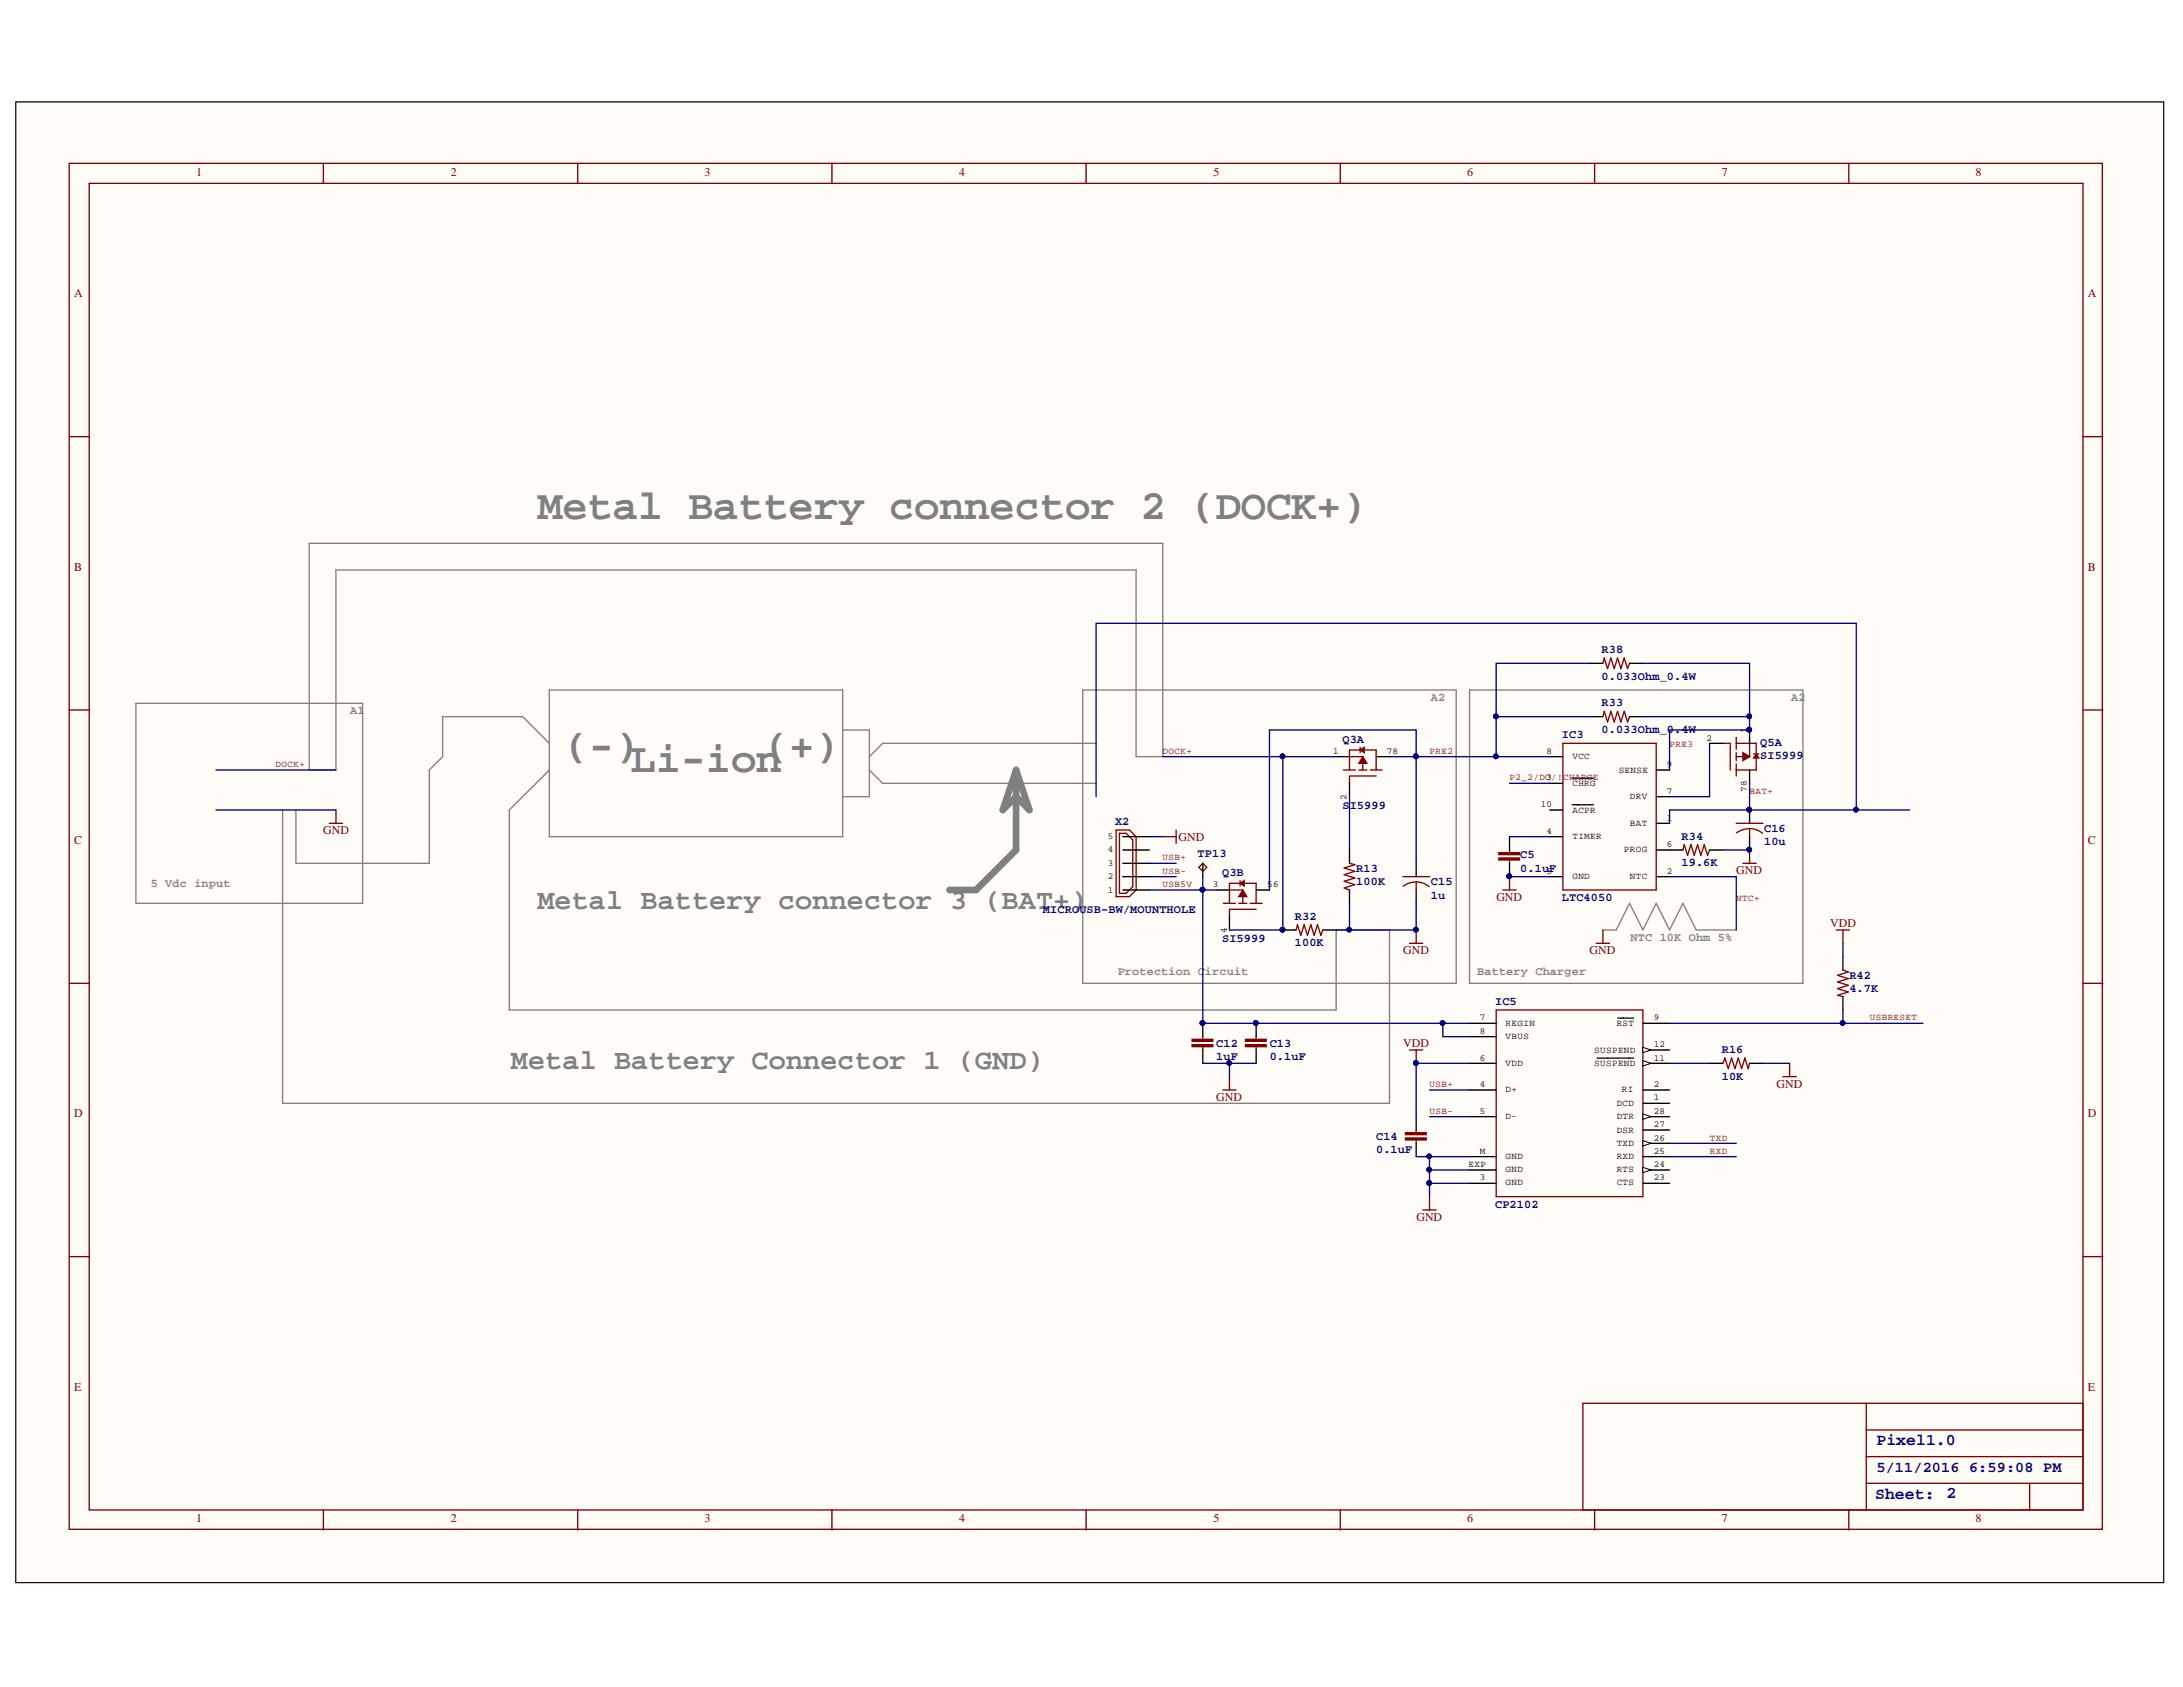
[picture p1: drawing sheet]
<svg xmlns="http://www.w3.org/2000/svg" width="279mm" height="216mm" viewBox="0 0 279 216" stroke-linecap="round" stroke-linejoin="round" font-family="sans-serif">
<defs><g id="words">
<g font-size="5.4" fill="#808080">
<text x="68.8" y="66.4">Metal Battery connector 2 (DOCK+)</text>
<text x="72.2" y="97.1">(-)</text>
<text x="80.7" y="98.8">Li-ion</text>
<text x="97.8" y="97.1">(+)</text>
</g>
<g font-size="3.6" fill="#808080">
<text x="68.8" y="116.4">Metal Battery connector 3 (BAT+)</text>
<text x="65.4" y="136.8">Metal Battery Connector 1 (GND)</text>
</g>
<g font-size="2.1" fill="#000080">
<text x="240.2" y="185">Pixel1.0</text>
<text x="240" y="191.8">Sheet:</text>
<text x="249.1" y="191.7">2</text>
</g>
<text font-size="1.9" fill="#000080" x="240.2" y="188.4">5/11/2016 6:59:08 PM</text>
<g font-size="1.5" fill="#800000">
<text x="25.1" y="22.5">1</text>
<text x="57.7" y="22.5">2</text>
<text x="90.2" y="22.5">3</text>
<text x="122.7" y="22.5">4</text>
<text x="155.3" y="22.5">5</text>
<text x="187.8" y="22.5">6</text>
<text x="220.4" y="22.5">7</text>
<text x="252.9" y="22.5">8</text>
<text x="9.5" y="38.1">A</text>
<text x="267.2" y="38.1">A</text>
<text x="9.5" y="73.1">B</text>
<text x="267.2" y="73.1">B</text>
<text x="9.5" y="108">C</text>
<text x="41.4" y="106.7">GND</text>
<text x="150.8" y="107.6">GND</text>
<text x="267.2" y="108">C</text>
<text x="222.2" y="111.9">GND</text>
<text x="191.5" y="115.3">GND</text>
<text x="234.2" y="118.7">VDD</text>
<text x="179.6" y="122.1">GND</text>
<text x="203.5" y="122.1">GND</text>
<text x="179.6" y="134">VDD</text>
<text x="9.5" y="143">D</text>
<text x="155.7" y="140.9">GND</text>
<text x="227.4" y="139.2">GND</text>
<text x="267.2" y="143">D</text>
<text x="181.3" y="156.2">GND</text>
<text x="9.5" y="178">E</text>
<text x="267.2" y="178">E</text>
<text x="25.1" y="194.8">1</text>
<text x="57.7" y="194.8">2</text>
<text x="90.2" y="194.8">3</text>
<text x="122.7" y="194.8">4</text>
<text x="155.3" y="194.8">5</text>
<text x="187.8" y="194.8">6</text>
<text x="220.4" y="194.8">7</text>
<text x="252.9" y="194.8">8</text>
</g>
<g font-size="1.5" fill="#000080">
<text x="205" y="83.6">R38</text>
<text x="205" y="87">0.033Ohm_0.4W</text>
<text x="171.8" y="95.1">Q3A</text>
<text x="199.9" y="94.5">IC3</text>
<text x="205" y="90.4">R33</text>
<text x="205" y="93.8">0.033Ohm_0.4W</text>
<text x="225.3" y="95.5">Q5A</text>
<text x="225.3" y="97.2">SI5999</text>
<text x="142.7" y="105.6">X2</text>
<text x="171.8" y="103.5">S</text>
<text x="172.7" y="103.5">I5999</text>
<text x="215.2" y="107.5">R34</text>
<text x="225.8" y="106.5">C16</text>
<text x="153.3" y="109.7">TP13</text>
<text x="156.4" y="112.1">Q3B</text>
<text x="173.6" y="111.5">R13</text>
<text x="173.6" y="113.2">100K</text>
<text x="183.1" y="113.2">C15</text>
<text x="194.6" y="109.9">C5</text>
<text x="194.6" y="111.5">0.1uF</text>
<text x="215.2" y="110.9">19.6K</text>
<text x="225.8" y="108.2">10u</text>
<text x="133.5" y="116.9">MICROUSB-BW/MOUNTHOLE</text>
<text x="165.7" y="117.7">R32</text>
<text x="183.1" y="115">1u</text>
<text x="199.9" y="115.4">LTC4050</text>
<text x="156.4" y="120.6">SI5999</text>
<text x="165.7" y="121.1">100K</text>
<text x="236.7" y="125.2">R42</text>
<text x="191.4" y="128.6">IC5</text>
<text x="236.7" y="126.9">4.7K</text>
<text x="155.7" y="134">C12</text>
<text x="155.7" y="135.7">1uF</text>
<text x="162.5" y="134">C13</text>
<text x="162.5" y="135.7">0.1uF</text>
<text x="220.4" y="134.8">R16</text>
<text x="220.4" y="138.2">10K</text>
<text x="176.1" y="145.9">C14</text>
<text x="176.1" y="147.6">0.1uF</text>
<text x="191.4" y="154.6">CP2102</text>
</g>
<g font-size="1.5" fill="#808080">
<text x="183.1" y="89.7">A2</text>
<text x="229.3" y="89.7">A2</text>
<text x="44.8" y="91.4">A1</text>
<text x="19.3" y="113.6">5 Vdc input</text>
<text x="143" y="124.7">Protection C</text>
<text x="154.2" y="124.7">ircuit</text>
<text x="189.1" y="124.7">Battery Charger</text>
<text x="208.7" y="120.4">NTC 10K Ohm 5%</text>
</g>
<g font-size="1.2" fill="#800000">
<text x="213.7" y="95.7">PRE3</text>
<text x="35.3" y="98.2">DOCK+</text>
<text x="148.8" y="96.5">DOCK+</text>
<text x="183" y="96.5">PRE2</text>
<text x="193.2" y="99.9">P2_2/DC/!</text>
<text x="200.1" y="99.9">CHARGE</text>
<text x="223.9" y="101.6">BAT+</text>
<text x="148.8" y="113.6">USB5V</text>
<text x="148.8" y="111.8">USB-</text>
<text x="148.8" y="110.1">USB+</text>
<text x="222.2" y="115.3">NTC+</text>
<text x="239.3" y="130.6">USBRESET</text>
<text x="183" y="142.6">USB-</text>
<text x="183" y="139.1">USB+</text>
<text x="218.8" y="147.7">RXD</text>
<text x="218.8" y="146">TXD</text>
</g>
<g font-size="1.2">
<text x="218.4" y="94.8">2</text>
<text x="223.6" y="93.8" transform="rotate(-90 223.6 93.8)">1</text>
<text x="170.6" y="96.5">1</text>
<text x="177.5" y="96.5">78</text>
<text x="198" y="99.9">3</text>
<text x="198" y="96.5">8</text>
<text x="201.3" y="100.6">CHRG</text>
<text x="201.3" y="97.2">VCC</text>
<text x="207.2" y="98.9">SENSE</text>
<text x="213.3" y="98.2">9</text>
<text x="213.3" y="101.6">7</text>
<text x="223.6" y="101.3" transform="rotate(-90 223.6 101.3)">78</text>
<text x="141.8" y="107.4">5</text>
<text x="172.3" y="102.3" transform="rotate(-90 172.3 102.3)">2</text>
<text x="197.2" y="103.3">10</text>
<text x="198" y="106.7">4</text>
<text x="201.3" y="104">ACPR</text>
<text x="201.3" y="107.4">TIMER</text>
<text x="208.6" y="105.7">BAT</text>
<text x="208.6" y="102.2">DRV</text>
<text x="213.3" y="105">1</text>
<text x="141.8" y="112.5">2</text>
<text x="141.8" y="110.8">3</text>
<text x="141.8" y="109.1">4</text>
<text x="155.2" y="113.6">3</text>
<text x="162.2" y="113.6">56</text>
<text x="198" y="111.8">5</text>
<text x="201.3" y="112.5">GND</text>
<text x="207.8" y="109.1">PROG</text>
<text x="208.6" y="112.5">NTC</text>
<text x="213.3" y="111.8">2</text>
<text x="213.3" y="108.4">6</text>
<text x="141.8" y="114.3">1</text>
<text x="157" y="119.4" transform="rotate(-90 157 119.4)">4</text>
<text x="189.4" y="130.6">7</text>
<text x="192.7" y="131.3">REGIN</text>
<text x="206.9" y="131.3">RST</text>
<text x="211.7" y="130.6">9</text>
<text x="189.4" y="135.7">6</text>
<text x="189.4" y="132.3">8</text>
<text x="192.7" y="136.4">VDD</text>
<text x="192.7" y="133">VBUS</text>
<text x="204" y="134.7">SUSPEND</text>
<text x="204" y="136.4">SUSPEND</text>
<text x="211.7" y="134">12</text>
<text x="211.7" y="135.7">11</text>
<text x="189.4" y="139.1">4</text>
<text x="189.4" y="142.6">5</text>
<text x="192.7" y="139.8">D+</text>
<text x="192.7" y="143.3">D-</text>
<text x="206.9" y="141.5">DCD</text>
<text x="206.9" y="143.3">DTR</text>
<text x="207.6" y="139.8">RI</text>
<text x="211.7" y="139.1">2</text>
<text x="211.7" y="140.8">1</text>
<text x="211.7" y="142.6">28</text>
<text x="188" y="149.4">EXP</text>
<text x="189.4" y="147.7">M</text>
<text x="192.7" y="148.3">GND</text>
<text x="206.9" y="145">DSR</text>
<text x="206.9" y="146.6">TXD</text>
<text x="206.9" y="148.3">RXD</text>
<text x="211.7" y="144.3">27</text>
<text x="211.7" y="146">26</text>
<text x="211.7" y="147.7">25</text>
<text x="211.7" y="149.4">24</text>
<text x="189.4" y="151">3</text>
<text x="192.7" y="151.7">GND</text>
<text x="192.7" y="150">GND</text>
<text x="206.9" y="150">RTS</text>
<text x="206.9" y="151.7">CTS</text>
<text x="211.7" y="151">23</text>
</g>
</g></defs>
<path d="M2 13.1h274.9v189.4h-274.9z" fill="#fffcf8" stroke="#000" stroke-width=".13"/>
<g fill="none" stroke="#800000" stroke-width=".17">
<path d="M8.9 20.9h260.2v174.8h-260.2zM11.4 23.5h255.2v169.7h-255.2zM41.4 20.9v2.6M73.9 20.9v2.6M106.5 20.9v2.6M139 20.9v2.6M171.5 20.9v2.6M204.1 20.9v2.6M236.6 20.9v2.6M8.9 55.9h2.5M266.6 55.9h2.6M8.9 90.9h2.5"/>
<path d="M200 95.1h12v18.8h-12zM205.2 91.7l.1-.7 .4 1.4 .5-1.4 .4 1.4 .4-1.4 .5 1.4 .4-1.4 .4 1.4 .3-.7M205.2 84.9l.1-.7 .4 1.4 .5-1.4 .4 1.4 .4-1.4 .5 1.4 .4-1.4 .4 1.4 .3-.7M266.6 90.9h2.6M142.8 106.2h1.8l.8 .9v6.8l-.8 .9h-1.8zM143.3 106.6h.8l.9 .9v6l-.9 .8h-.8zM153.4 111l.5-.5 .6 .5-.6 .5zM165.9 119l.2-.7 .4 1.4 .4-1.4 .4 1.4 .5-1.4 .4 1.4 .4-1.4 .5 1.4 .2-.7M172.7 110.5l.7 .2-1.4 .4 1.4 .4-1.4 .4 1.4 .5-1.4 .4 1.4 .4-1.4 .4 .7 .3M179.5 112.2h3.5M179.6 113.4l.9-.4 .8-.1v1M181.3 112.9l.7 .1 .9 .5"/>
<path d="M193.2 108.8v.3M193.2 110.1v.4M215.4 108.8l.2-.7 .4 1.4 .4-1.4 .4 1.4 .5-1.4 .4 1.4 .4-1.4 .5 1.4 .2-.7M222.2 105.4h3.4M223.9 106l.7 .1 1 .5M223.9 106.1h-.7l-.9 .5M223.9 106.1v1M8.9 125.8h2.5M191.5 129.3h18.8v23.8h-18.8zM266.6 125.8h2.6M8.9 160.8h2.5M238.9 179.6v13.6"/>
<path d="M266.6 179.6h-64v13.6M266.6 160.8h2.6M41.4 193.2v2.6M73.9 193.2v2.6M106.5 193.2v2.6M139 193.2v2.6M171.5 193.2v2.6M204.1 193.2v2.6M236.6 193.2v2.6M238.9 189.8h27.7M238.9 186.4h27.7M238.9 183h27.7"/>
<path d="M259.8 189.8v3.4"/>
</g>
<path d="M39.6 69.5h109.2v27.3h-3.4v-23.9h-102.4v25.6h-3.4zM17.4 90h29v25.6h-29zM70.3 88.3h37.6v18.8h-37.6zM70.3 98.5l-5.1 5.2v25.6h105.8v-10.3h6.8v22.2h-141.6v-37.5M70.3 95.1l-3.4-3.4h-10.2v5.1l-1.8 1.7v12h-17v-6.8M107.9 93.4h3.4v8.6h-3.4M111.3 98.5l1.7 1.7h27.3M138.6 88.3h47.8v37.5h-47.8zM140.3 95.1h-27.3l-1.7 1.7M188.1 88.3h42.7v37.5h-42.7zM205.2 119h1.7l1.7-3.4 1.7 3.4 1.7-3.4 1.7 3.4 1.7-3.4 1.7 3.4h5.1" fill="none" stroke="#808080" stroke-width=".17"/>
<path d="M130 98.5v10.3l-5.1 5.1h-3.4M130 98.5l1.8 5.2-1.8-1.7-1.7 1.7z" fill="none" stroke="#808080" stroke-width=".85"/>
<g fill="none" stroke="#000" stroke-width=".17">
<path d="M198.3 96.8h1.7M201.2 99.6h.6M201.9 99.6h2M203.4 91.7h1.8M203.4 84.9h1.8M208.6 91.7h1.7M208.6 84.9h1.7M212 98.5h1.7M143.7 107.1h3.4M143.7 112.2h3.4M143.7 108.8h3.4M143.7 113.9h3.4"/>
<path d="M143.7 110.5h3.4M153.9 110.5v1.7M164.2 119h1.7M169.3 119h1.7M172.7 108.8v1.7M172.7 113.9v1.7M181.3 110.5v1.7M181.3 113.9v1.7M193.2 107.1v1.7M193.2 110.5v1.7M198.3 100.2h1.7M198.3 103.7h1.7"/>
<path d="M198.3 107.1h1.7M198.3 112.2h1.7M201.2 103h1.3M202.6 103h.6M203.3 103h.6M212 105.4h1.7M212 112.2h1.7M212 108.8h3.4M212 102h1.7M218.8 108.8h1.7M223.9 103.7v1.7M223.9 107.1v1.7"/>
<path d="M188.1 131h3.4M188.1 136.1h3.4M188.1 132.7h3.4M188.1 139.5h3.4M207 130.3h1.3M208.4 130.3h.7M210.3 131h3.4M210.3 134.4h3.4M188.1 151.4h3.4M188.1 142.9h3.4"/>
</g>
<g fill="#000080" stroke="#000080" stroke-width=".13">
<circle cx="164.1" cy="119" r=".3"/>
<circle cx="223.9" cy="103.6" r=".3"/>
<circle cx="223.9" cy="108.7" r=".3"/>
<circle cx="193.2" cy="112.2" r=".3"/>
</g>
<g fill="#800000" stroke="#800000" stroke-width=".17">
<path d="M191.8 109.8h2.7v.3h-2.7z"/>
<path d="M191.8 109.1h2.7v.3h-2.7z"/>
</g>
<path d="M210.3 134l1 .4-1 .3z" fill="#fffcf8"/>
<path d="M210.3 134l1 .4-1 .3z" fill="none" stroke="#000" stroke-width=".13"/>
<path d="M210.3 136.1h3.4" fill="none" stroke="#000" stroke-width=".17"/>
<path d="M210.3 135.7l1 .4-1 .3z" fill="#fffcf8"/>
<path d="M210.3 135.7l1 .4-1 .3z" fill="none" stroke="#000" stroke-width=".13"/>
<path d="M204.4 135.4h.6M205.1 135.4h1.3M206.4 135.4h.6M207.1 135.4h.6M207.8 135.4h1.3M210.3 139.5h3.4M210.3 141.2h3.4M210.3 142.9h3.4" fill="none" stroke="#000" stroke-width=".17"/>
<path d="M210.3 142.6l1 .3-1 .3z" fill="#fffcf8"/>
<path d="M210.3 142.6l1 .3-1 .3z" fill="none" stroke="#000" stroke-width=".13"/>
<path d="M210.3 144.6h3.4M210.3 146.3h3.4" fill="none" stroke="#000" stroke-width=".17"/>
<path d="M210.3 146l1 .3-1 .4z" fill="#fffcf8"/>
<path d="M210.3 146l1 .3-1 .4z" fill="none" stroke="#000" stroke-width=".13"/>
<path d="M210.3 148h3.4M210.3 149.7h3.4" fill="none" stroke="#000" stroke-width=".17"/>
<path d="M210.3 149.4l1 .3-1 .4z" fill="#fffcf8"/>
<path d="M210.3 149.4l1 .3-1 .4z" fill="none" stroke="#000" stroke-width=".13"/>
<g fill="none" stroke="#000" stroke-width=".17">
<path d="M153.9 131v1.7M153.9 134.4v1.7M160.8 131v1.7M160.8 134.4v1.7M218.8 136.1h1.7M223.9 136.1h1.7M235.9 122.4v1.7M235.9 127.5v1.8M181.3 142.9v1.7M181.3 146.3v1.7M188.1 149.7h3.4M188.1 148h3.4"/>
<path d="M210.3 151.4h3.4"/>
</g>
<g fill="none" stroke="#800000" stroke-width=".17">
<path d="M172 98.5h1.5M172.7 98.5v-2.5h3.4v2.5M172.7 99.4v.8M172.7 96.8h1.7v1.7M172.7 99.3h3.4M173.9 98.5h1M174.1 95.6v.7M175.4 98.5h1.5M42.1 105.4h1.7M43 103.7v1.7M148.8 107.1h1.7M150.5 106.2v1.7"/>
<path d="M181.3 119v1.7M192.3 113.9h1.8M193.2 112.2v1.7M205.2 119v1.7M223.1 110.5h1.7M223.9 108.8v1.7M235 119h1.7M235.9 119v1.7M153.9 132.7v.3M153.9 134v.4M156.5 139.5h1.7M157.4 137.8v1.7"/>
<path d="M160.8 132.7v.3M160.8 134v.4M180.4 120.7h1.7M180.4 134.4h1.7M181.3 134.4v1.7M204.3 120.7h1.7M220.5 136.1l.3-.7 .4 1.4 .4-1.4 .4 1.4 .5-1.4 .4 1.4 .4-1.4 .5 1.4 .1-.7M228.2 137.8h1.7M229 136.1v1.7M235.9 124.1l.7 .3-1.4 .4 1.4 .4-1.4 .5 1.4 .4-1.4 .4 1.4 .5-1.4 .4 .7 .1M181.3 144.6v.4M181.3 146v.3"/>
<path d="M182.1 154.9h1.7M183 153.1v1.8"/>
</g>
<g fill="#800000" stroke="#800000" stroke-width=".17">
<path d="M152.6 133.7h2.6v.2h-2.6z"/>
<path d="M152.6 133h2.6v.3h-2.6z"/>
<path d="M159.4 133.7h2.7v.2h-2.7z"/>
<path d="M159.4 133h2.7v.3h-2.7z"/>
<path d="M179.9 145.6h2.6v.3h-2.6z"/>
<path d="M179.9 145h2.6v.2h-2.6z"/>
</g>
<g fill="#000080" stroke="#000080" stroke-width=".13">
<circle cx="153.9" cy="130.9" r=".3"/>
<circle cx="160.7" cy="130.9" r=".3"/>
<circle cx="193.2" cy="112.2" r=".3"/>
<circle cx="223.9" cy="108.7" r=".3"/>
<circle cx="181.2" cy="119" r=".3"/>
<circle cx="181.2" cy="136" r=".3"/>
</g>
<path d="M174.1 96l.5-.4v.7z" fill="#800000"/>
<path d="M174.1 96l.5-.4v.7z" fill="none" stroke="#800000" stroke-width=".17"/>
<path d="M174.4 96.8l.5 .9h-1z" fill="#800000"/>
<path d="M174.4 96.8l.5 .9h-1zM156.6 115.6h1.5M157.4 115.6v-2.6h3.4v2.6M157.4 116.4v.9M157.4 113.9h1.7v1.7M157.4 116.4h3.4M158.6 115.6h1M158.7 112.7v.7M160 115.6h1.5" fill="none" stroke="#800000" stroke-width=".17"/>
<path d="M171 96.8h1.7M176.1 96.8h1.7M172.7 100.2v1.8" fill="none" stroke="#000" stroke-width=".17"/>
<path d="M158.7 113l.5-.3v.7z" fill="#800000"/>
<path d="M158.7 113l.5-.3v.7z" fill="none" stroke="#800000" stroke-width=".17"/>
<path d="M159.1 113.9l.5 .9h-1z" fill="#800000"/>
<path d="M220.5 95.1h.9M221.5 95.1v3.4M222.2 95.1h2.6v3.4h-2.6M222.2 94.4v1.5M222.2 96.3v1M222.2 97.8v1.5M223.9 95.1v1.7h-1.7M224.4 96.5h.7M159.1 113.9l.5 .9h-1z" fill="none" stroke="#800000" stroke-width=".17"/>
<path d="M155.7 113.9h1.7M157.4 117.3v1.7M160.8 113.9h1.7" fill="none" stroke="#000" stroke-width=".17"/>
<path d="M224.8 96.5l.3 .5h-.7z" fill="#800000"/>
<path d="M224.8 96.5l.3 .5h-.7z" fill="none" stroke="#800000" stroke-width=".17"/>
<path d="M223.1 96.3l.8 .5-.8 .5z" fill="#800000"/>
<path d="M223.1 96.3l.8 .5-.8 .5z" fill="none" stroke="#800000" stroke-width=".17"/>
<path d="M218.8 95.1h1.7M223.9 93.4v1.7M223.9 98.5v1.7" fill="none" stroke="#000" stroke-width=".17"/>
<g fill="#000080" stroke="#000080" stroke-width=".13">
<circle cx="223.9" cy="93.4" r=".3"/>
<circle cx="181.2" cy="119" r=".3"/>
<circle cx="182.9" cy="151.4" r=".3"/>
<circle cx="182.9" cy="149.7" r=".3"/>
<circle cx="181.2" cy="136" r=".3"/>
<circle cx="223.9" cy="103.6" r=".3"/>
<circle cx="237.5" cy="103.6" r=".3"/>
<circle cx="164.1" cy="96.8" r=".3"/>
<circle cx="164.1" cy="119" r=".3"/>
<circle cx="153.9" cy="113.9" r=".3"/>
<circle cx="184.6" cy="130.9" r=".3"/>
<circle cx="181.2" cy="96.8" r=".3"/>
<circle cx="191.5" cy="96.8" r=".3"/>
<circle cx="191.5" cy="91.7" r=".3"/>
<circle cx="223.9" cy="91.7" r=".3"/>
<circle cx="235.8" cy="130.9" r=".3"/>
<circle cx="182.9" cy="148" r=".3"/>
<circle cx="223.9" cy="108.7" r=".3"/>
<circle cx="153.9" cy="130.9" r=".3"/>
<circle cx="160.7" cy="130.9" r=".3"/>
<circle cx="157.3" cy="136" r=".3"/>
<circle cx="172.7" cy="119" r=".3"/>
<circle cx="193.2" cy="112.2" r=".3"/>
</g>
<g fill="none" stroke="#000080" stroke-width=".17">
<path d="M27.6 98.5h15.4M148.8 96.8h22.2M164.2 96.8v22.2h-6.8M177.8 96.8h20.5M191.5 91.7h11.9M191.5 91.7v5.1M203.4 84.9h-11.9v6.8M210.3 84.9h13.6v6.8M210.3 91.7h13.6M218.8 95.1v6.9h-5.1M223.9 91.7v1.7h-10.2v5.1M27.6 103.7h15.4"/>
<path d="M140.3 102v-22.2h97.3v23.9M147.1 107.1h1.7M147.1 113.9h8.6M147.1 112.2h3.4M147.1 110.5h3.4M153.9 112.2v18.8h30.8M172.7 102v6.8M172.7 115.6v3.4M181.3 110.5v-17.1h-18.8v20.5M181.3 115.6v3.4h-10.3M193.2 107.1h5.1M193.2 100.2h5.1"/>
<path d="M193.2 112.2h5.1M213.7 112.2h8.5v6.8M220.5 108.8h3.4M223.9 103.7h-10.2v1.7M223.9 103.7h20.5M223.9 100.2v3.5M153.9 136.1h6.9M157.4 136.1v1.7M183 139.5h5.1M184.7 131v1.7h3.4M184.7 131h3.4M188.1 136.1h-6.8v6.8"/>
<path d="M213.7 136.1h5.1M213.7 131h32.4M225.6 136.1h3.4M235.9 120.7v1.7M235.9 129.3v1.7M181.3 148h1.7M183 151.4h5.1M183 149.7v3.4M183 149.7h5.1M183 142.9h5.1M188.1 148h-5.1v1.7M213.7 148h8.5"/>
<path d="M213.7 146.3h8.5"/>
</g>
<use href="#words"/>
</svg>
